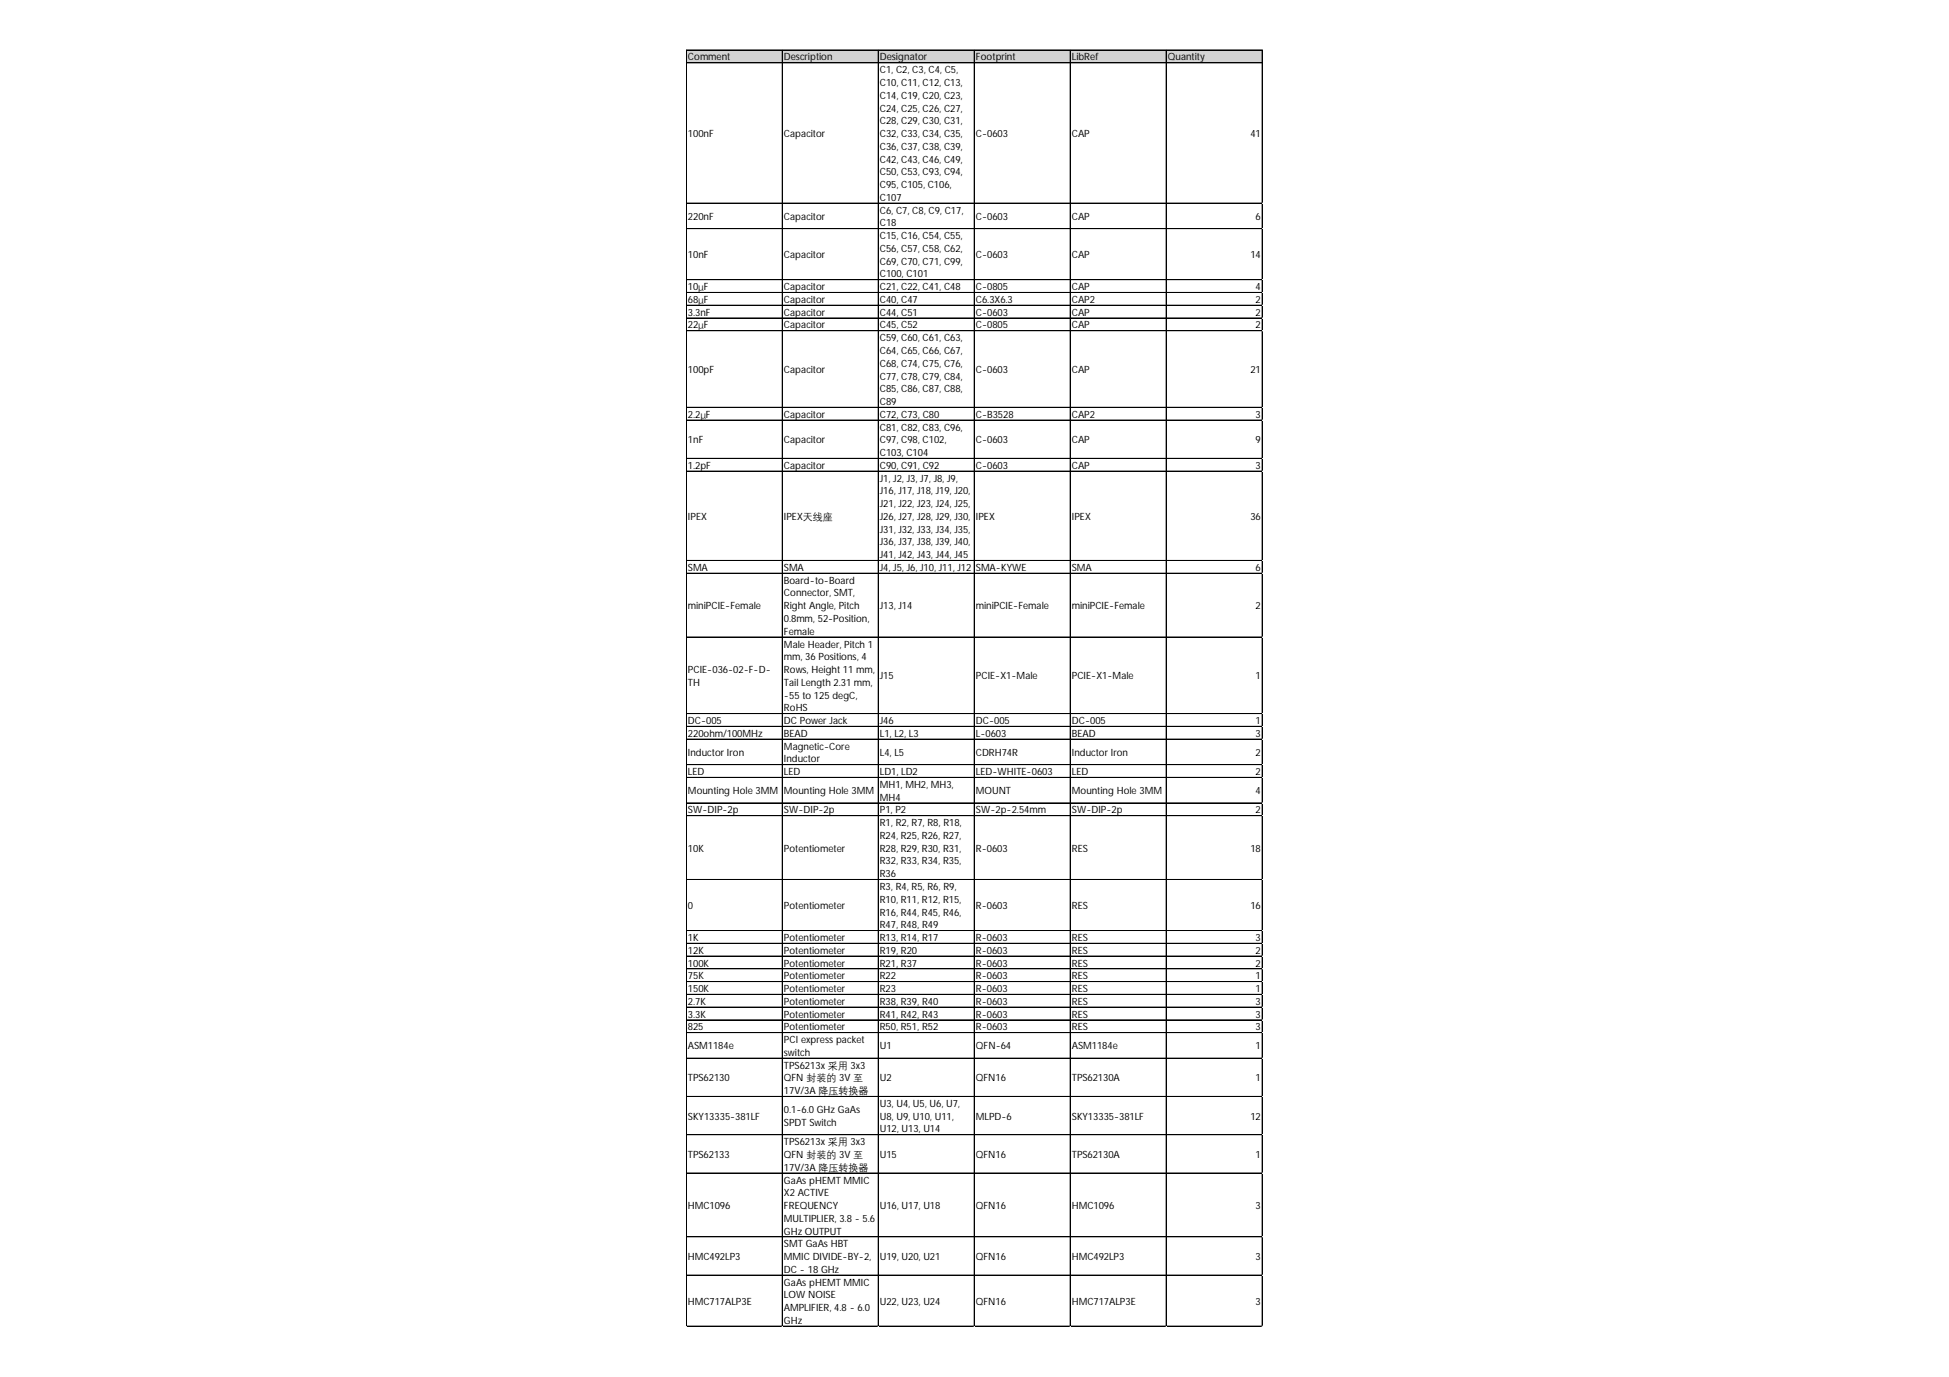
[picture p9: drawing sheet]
<svg xmlns="http://www.w3.org/2000/svg" width="297mm" height="210mm" viewBox="0 0 297 210" stroke-linecap="round" stroke-linejoin="round" font-family="sans-serif">
<defs><g id="words">
<g font-size="1.5">
<text x="104.8" y="9.2">Comment</text>
<text x="119.5" y="9.2">Description</text>
<text x="134.1" y="9.2">Designator</text>
<text x="134.1" y="11.2">C1, C2, C3, C4, C5,</text>
<text x="148.7" y="9.2">Footprint</text>
<text x="163.4" y="9.2">LibRef</text>
<text x="178" y="9.2">Quantity</text>
<text x="134.1" y="13.1">C10, C11, C12, C13,</text>
<text x="134.1" y="15.1">C14, C19, C20, C23,</text>
<text x="134.1" y="17">C24, C25, C26, C27,</text>
<text x="104.8" y="20.9">100nF</text>
<text x="119.5" y="20.9">Capacitor</text>
<text x="134.1" y="18.9">C28, C29, C30, C31,</text>
<text x="134.1" y="20.9">C32, C33, C34, C35,</text>
<text x="134.1" y="22.8">C36, C37, C38, C39,</text>
<text x="148.7" y="20.9">C-0603</text>
<text x="163.4" y="20.9">CAP</text>
<text x="190.6" y="20.9">41</text>
<text x="134.1" y="24.8">C42, C43, C46, C49,</text>
<text x="134.1" y="26.7">C50, C53, C93, C94,</text>
<text x="134.1" y="28.7">C95, C105, C106,</text>
<text x="104.8" y="33.5">220nF</text>
<text x="119.5" y="33.5">Capacitor</text>
<text x="134.1" y="30.6">C107</text>
<text x="134.1" y="32.6">C6, C7, C8, C9, C17,</text>
<text x="134.1" y="34.5">C18</text>
<text x="148.7" y="33.5">C-0603</text>
<text x="163.4" y="33.5">CAP</text>
<text x="191.4" y="33.5">6</text>
<text x="104.8" y="39.3">10nF</text>
<text x="119.5" y="39.3">Capacitor</text>
<text x="134.1" y="36.5">C15, C16, C54, C55,</text>
<text x="134.1" y="38.4">C56, C57, C58, C62,</text>
<text x="134.1" y="40.3">C69, C70, C71, C99,</text>
<text x="148.7" y="39.3">C-0603</text>
<text x="163.4" y="39.3">CAP</text>
<text x="190.6" y="39.3">14</text>
<text x="104.8" y="44.2">10μF</text>
<text x="104.8" y="46.2">68μF</text>
<text x="119.5" y="44.2">Capacitor</text>
<text x="119.5" y="46.2">Capacitor</text>
<text x="134.1" y="42.3">C100, C101</text>
<text x="134.1" y="44.2">C21, C22, C41, C48</text>
<text x="134.1" y="46.2">C40, C47</text>
<text x="148.7" y="44.2">C-0805</text>
<text x="148.7" y="46.2">C6.3X6.3</text>
<text x="163.4" y="44.2">CAP</text>
<text x="163.4" y="46.2">CAP2</text>
<text x="191.4" y="44.2">4</text>
<text x="191.4" y="46.2">2</text>
<text x="104.8" y="48.1">3.3nF</text>
<text x="104.8" y="50.1">22μF</text>
<text x="119.5" y="48.1">Capacitor</text>
<text x="119.5" y="50.1">Capacitor</text>
<text x="134.1" y="48.1">C44, C51</text>
<text x="134.1" y="50.1">C45, C52</text>
<text x="134.1" y="52">C59, C60, C61, C63,</text>
<text x="134.1" y="54">C64, C65, C66, C67,</text>
<text x="148.7" y="48.1">C-0603</text>
<text x="148.7" y="50.1">C-0805</text>
<text x="163.4" y="48.1">CAP</text>
<text x="163.4" y="50.1">CAP</text>
<text x="191.4" y="48.1">2</text>
<text x="191.4" y="50.1">2</text>
<text x="104.8" y="56.9">100pF</text>
<text x="119.5" y="56.9">Capacitor</text>
<text x="134.1" y="55.9">C68, C74, C75, C76,</text>
<text x="134.1" y="57.9">C77, C78, C79, C84,</text>
<text x="134.1" y="59.8">C85, C86, C87, C88,</text>
<text x="148.7" y="56.9">C-0603</text>
<text x="163.4" y="56.9">CAP</text>
<text x="190.6" y="56.9">21</text>
<text x="104.8" y="63.7">2.2μF</text>
<text x="119.5" y="63.7">Capacitor</text>
<text x="134.1" y="61.7">C89</text>
<text x="134.1" y="63.7">C72, C73, C80</text>
<text x="134.1" y="65.6">C81, C82, C83, C96,</text>
<text x="148.7" y="63.7">C-B3528</text>
<text x="163.4" y="63.7">CAP2</text>
<text x="191.4" y="63.7">3</text>
<text x="104.8" y="67.6">1nF</text>
<text x="104.8" y="71.5">1.2pF</text>
<text x="119.5" y="67.6">Capacitor</text>
<text x="119.5" y="71.5">Capacitor</text>
<text x="134.1" y="67.6">C97, C98, C102,</text>
<text x="134.1" y="69.5">C103, C104</text>
<text x="134.1" y="71.5">C90, C91, C92</text>
<text x="148.7" y="67.6">C-0603</text>
<text x="148.7" y="71.5">C-0603</text>
<text x="163.4" y="67.6">CAP</text>
<text x="163.4" y="71.5">CAP</text>
<text x="191.4" y="67.6">9</text>
<text x="191.4" y="71.5">3</text>
<text x="134.1" y="73.4">J1, J2, J3, J7, J8, J9,</text>
<text x="134.1" y="75.4">J16, J17, J18, J19, J20,</text>
<text x="134.1" y="77.3">J21, J22, J23, J24, J25,</text>
<text x="104.8" y="79.3">IPEX</text>
<text x="119.5" y="79.3">IPEX天线座</text>
<text x="134.1" y="79.3">J26, J27, J28, J29, J30,</text>
<text x="134.1" y="81.2">J31, J32, J33, J34, J35,</text>
<text x="134.1" y="83.1">J36, J37, J38, J39, J40,</text>
<text x="148.7" y="79.3">IPEX</text>
<text x="163.4" y="79.3">IPEX</text>
<text x="190.6" y="79.3">36</text>
<text x="104.8" y="87">SMA</text>
<text x="119.5" y="87">SMA</text>
<text x="119.5" y="89">Board-to-Board</text>
<text x="134.1" y="85.1">J41, J42, J43, J44, J45</text>
<text x="134.1" y="87">J4, J5, J6, J10, J11, J12</text>
<text x="148.7" y="87">SMA-KYWE</text>
<text x="163.4" y="87">SMA</text>
<text x="191.4" y="87">6</text>
<text x="104.8" y="92.9">miniPCIE-Female</text>
<text x="119.5" y="90.9">Connector, SMT,</text>
<text x="119.5" y="92.9">Right Angle, Pitch</text>
<text x="119.5" y="94.8">0.8mm, 52-Position,</text>
<text x="134.1" y="92.9">J13, J14</text>
<text x="148.7" y="92.9">miniPCIE-Female</text>
<text x="163.4" y="92.9">miniPCIE-Female</text>
<text x="191.4" y="92.9">2</text>
<text x="119.5" y="96.8">Female</text>
<text x="119.5" y="98.7">Male Header, Pitch 1</text>
<text x="119.5" y="100.6">mm, 36 Positions, 4</text>
<text x="104.8" y="102.6">PCIE-036-02-F-D-</text>
<text x="104.8" y="104.5">TH</text>
<text x="119.5" y="102.6">Rows, Height 11 mm,</text>
<text x="119.5" y="104.5">Tail Length 2.31 mm,</text>
<text x="119.5" y="106.5">-55 to 125 degC,</text>
<text x="134.1" y="103.5">J15</text>
<text x="148.7" y="103.5">PCIE-X1-Male</text>
<text x="163.4" y="103.5">PCIE-X1-Male</text>
<text x="191.4" y="103.5">1</text>
<text x="104.8" y="110.4">DC-005</text>
<text x="104.8" y="112.3">220ohm/100MHz</text>
<text x="119.5" y="108.4">RoHS</text>
<text x="119.5" y="110.4">DC Power Jack</text>
<text x="119.5" y="112.3">BEAD</text>
<text x="134.1" y="110.4">J46</text>
<text x="134.1" y="112.3">L1, L2, L3</text>
<text x="148.7" y="110.4">DC-005</text>
<text x="148.7" y="112.3">L-0603</text>
<text x="163.4" y="110.4">DC-005</text>
<text x="163.4" y="112.3">BEAD</text>
<text x="191.4" y="110.4">1</text>
<text x="191.4" y="112.3">3</text>
<text x="104.8" y="115.2">Inductor Iron</text>
<text x="104.8" y="118.2">LED</text>
<text x="119.5" y="114.3">Magnetic-Core</text>
<text x="119.5" y="116.2">Inductor</text>
<text x="119.5" y="118.2">LED</text>
<text x="134.1" y="115.2">L4, L5</text>
<text x="134.1" y="118.2">LD1, LD2</text>
<text x="148.7" y="115.2">CDRH74R</text>
<text x="148.7" y="118.2">LED-WHITE-0603</text>
<text x="163.4" y="115.2">Inductor Iron</text>
<text x="163.4" y="118.2">LED</text>
<text x="191.4" y="115.2">2</text>
<text x="191.4" y="118.2">2</text>
<text x="104.8" y="121">Mounting Hole 3MM</text>
<text x="104.8" y="124">SW-DIP-2p</text>
<text x="119.5" y="121">Mounting Hole 3MM</text>
<text x="119.5" y="124">SW-DIP-2p</text>
<text x="134.1" y="120.1">MH1, MH2, MH3,</text>
<text x="134.1" y="122">MH4</text>
<text x="134.1" y="124">P1, P2</text>
<text x="134.1" y="125.9">R1, R2, R7, R8, R18,</text>
<text x="148.7" y="121">MOUNT</text>
<text x="148.7" y="124">SW-2p-2.54mm</text>
<text x="163.4" y="121">Mounting Hole 3MM</text>
<text x="163.4" y="124">SW-DIP-2p</text>
<text x="191.4" y="121">4</text>
<text x="191.4" y="124">2</text>
<text x="104.8" y="129.8">10K</text>
<text x="119.5" y="129.8">Potentiometer</text>
<text x="134.1" y="127.9">R24, R25, R26, R27,</text>
<text x="134.1" y="129.8">R28, R29, R30, R31,</text>
<text x="134.1" y="131.8">R32, R33, R34, R35,</text>
<text x="148.7" y="129.8">R-0603</text>
<text x="163.4" y="129.8">RES</text>
<text x="190.6" y="129.8">18</text>
<text x="134.1" y="133.7">R36</text>
<text x="134.1" y="135.7">R3, R4, R5, R6, R9,</text>
<text x="134.1" y="137.6">R10, R11, R12, R15,</text>
<text x="104.8" y="138.6">0</text>
<text x="104.8" y="143.4">1K</text>
<text x="119.5" y="138.6">Potentiometer</text>
<text x="119.5" y="143.4">Potentiometer</text>
<text x="134.1" y="139.6">R16, R44, R45, R46,</text>
<text x="134.1" y="141.5">R47, R48, R49</text>
<text x="134.1" y="143.4">R13, R14, R17</text>
<text x="148.7" y="138.6">R-0603</text>
<text x="148.7" y="143.4">R-0603</text>
<text x="163.4" y="138.6">RES</text>
<text x="163.4" y="143.4">RES</text>
<text x="190.6" y="138.6">16</text>
<text x="191.4" y="143.4">3</text>
<text x="104.8" y="145.4">12K</text>
<text x="104.8" y="147.3">100K</text>
<text x="104.8" y="149.3">75K</text>
<text x="119.5" y="145.4">Potentiometer</text>
<text x="119.5" y="147.3">Potentiometer</text>
<text x="119.5" y="149.3">Potentiometer</text>
<text x="134.1" y="145.4">R19, R20</text>
<text x="134.1" y="147.3">R21, R37</text>
<text x="134.1" y="149.3">R22</text>
<text x="148.7" y="145.4">R-0603</text>
<text x="148.7" y="147.3">R-0603</text>
<text x="148.7" y="149.3">R-0603</text>
<text x="163.4" y="145.4">RES</text>
<text x="163.4" y="147.3">RES</text>
<text x="163.4" y="149.3">RES</text>
<text x="191.4" y="145.4">2</text>
<text x="191.4" y="147.3">2</text>
<text x="191.4" y="149.3">1</text>
<text x="104.8" y="151.2">150K</text>
<text x="104.8" y="153.2">2.7K</text>
<text x="104.8" y="155.1">3.3K</text>
<text x="119.5" y="151.2">Potentiometer</text>
<text x="119.5" y="153.2">Potentiometer</text>
<text x="119.5" y="155.1">Potentiometer</text>
<text x="134.1" y="151.2">R23</text>
<text x="134.1" y="153.2">R38, R39, R40</text>
<text x="134.1" y="155.1">R41, R42, R43</text>
<text x="148.7" y="151.2">R-0603</text>
<text x="148.7" y="153.2">R-0603</text>
<text x="148.7" y="155.1">R-0603</text>
<text x="163.4" y="151.2">RES</text>
<text x="163.4" y="153.2">RES</text>
<text x="163.4" y="155.1">RES</text>
<text x="191.4" y="151.2">1</text>
<text x="191.4" y="153.2">3</text>
<text x="191.4" y="155.1">3</text>
<text x="104.8" y="157.1">825</text>
<text x="104.8" y="160">ASM1184e</text>
<text x="119.5" y="157.1">Potentiometer</text>
<text x="119.5" y="159">PCI express packet</text>
<text x="119.5" y="161">switch</text>
<text x="134.1" y="157.1">R50, R51, R52</text>
<text x="134.1" y="160">U1</text>
<text x="148.7" y="157.1">R-0603</text>
<text x="148.7" y="160">QFN-64</text>
<text x="163.4" y="157.1">RES</text>
<text x="163.4" y="160">ASM1184e</text>
<text x="191.4" y="157.1">3</text>
<text x="191.4" y="160">1</text>
<text x="104.8" y="164.8">TPS62130</text>
<text x="119.5" y="162.9">TPS6213x 采用 3x3</text>
<text x="119.5" y="164.8">QFN 封装的 3V 至</text>
<text x="119.5" y="166.8">17V/3A 降压转换器</text>
<text x="134.1" y="164.8">U2</text>
<text x="148.7" y="164.8">QFN16</text>
<text x="163.4" y="164.8">TPS62130A</text>
<text x="191.4" y="164.8">1</text>
<text x="104.8" y="170.7">SKY13335-381LF</text>
<text x="119.5" y="169.7">0.1-6.0 GHz GaAs</text>
<text x="119.5" y="171.6">SPDT Switch</text>
<text x="134.1" y="168.7">U3, U4, U5, U6, U7,</text>
<text x="134.1" y="170.7">U8, U9, U10, U11,</text>
<text x="134.1" y="172.6">U12, U13, U14</text>
<text x="148.7" y="170.7">MLPD-6</text>
<text x="163.4" y="170.7">SKY13335-381LF</text>
<text x="190.6" y="170.7">12</text>
<text x="104.8" y="176.5">TPS62133</text>
<text x="119.5" y="174.6">TPS6213x 采用 3x3</text>
<text x="119.5" y="176.5">QFN 封装的 3V 至</text>
<text x="119.5" y="178.5">17V/3A 降压转换器</text>
<text x="134.1" y="176.5">U15</text>
<text x="148.7" y="176.5">QFN16</text>
<text x="163.4" y="176.5">TPS62130A</text>
<text x="191.4" y="176.5">1</text>
<text x="104.8" y="184.3">HMC1096</text>
<text x="119.5" y="180.4">GaAs pHEMT MMIC</text>
<text x="119.5" y="182.4">X2 ACTIVE</text>
<text x="119.5" y="184.3">FREQUENCY</text>
<text x="134.1" y="184.3">U16, U17, U18</text>
<text x="148.7" y="184.3">QFN16</text>
<text x="163.4" y="184.3">HMC1096</text>
<text x="191.4" y="184.3">3</text>
<text x="119.5" y="186.2">MULTIPLIER, 3.8 - 5.6</text>
<text x="119.5" y="188.2">GHz OUTPUT</text>
<text x="119.5" y="190.1">SMT GaAs HBT</text>
<text x="104.8" y="192.1">HMC492LP3</text>
<text x="119.5" y="192.1">MMIC DIVIDE-BY-2,</text>
<text x="119.5" y="194">DC - 18 GHz</text>
<text x="119.5" y="196">GaAs pHEMT MMIC</text>
<text x="119.5" y="197.9">LOW NOISE</text>
<text x="134.1" y="192.1">U19, U20, U21</text>
<text x="148.7" y="192.1">QFN16</text>
<text x="163.4" y="192.1">HMC492LP3</text>
<text x="191.4" y="192.1">3</text>
<text x="104.8" y="198.9">HMC717ALP3E</text>
<text x="119.5" y="199.9">AMPLIFIER, 4.8 - 6.0</text>
<text x="119.5" y="201.8">GHz</text>
<text x="134.1" y="198.9">U22, U23, U24</text>
<text x="148.7" y="198.9">QFN16</text>
<text x="163.4" y="198.9">HMC717ALP3E</text>
<text x="191.4" y="198.9">3</text>
</g>
</g></defs>
<path d="M104.6 7.6h87.9v2h-87.9z" fill="#d3d3d3"/>
<g fill="none" stroke="#000" stroke-width=".15">
<path d="M104.6 7.6v194.6M104.6 7.6h87.8M104.6 9.6h87.8M119.2 7.7v194.5M133.9 7.7l-.1 194.5M148.5 7.7v194.5M163.1 7.7v194.5M177.8 7.7l-.1 194.5M192.4 7.7v194.5M192.4 7.6h-87.8v194.6M104.6 31h87.8M104.6 34.9h87.8"/>
<path d="M104.6 42.6h87.8M104.6 42.7h87.8M104.6 44.6h87.8M104.6 46.5h87.8M104.6 48.5h87.8M104.6 50.4h87.8M104.6 62.1h87.8M104.6 64l87.8 .1M104.6 69.9h87.8M104.6 71.8h87.8M104.6 85.4h87.8M104.6 85.5h87.8"/>
<path d="M104.6 87.4h87.8M104.6 97.1h87.8M104.6 108.8h87.8M104.6 110.7h87.8M104.6 112.7h87.8M104.6 116.6h87.8M104.6 118.5h87.8M104.6 122.4h87.8M104.6 124.3h87.8M104.6 124.4h87.8M104.6 134.1h87.8M104.6 141.8l87.8 .1"/>
<path d="M104.6 143.8h87.8M104.6 145.7h87.8M104.6 145.8h87.8M104.6 147.7h87.8M104.6 149.6h87.8M104.6 149.7h87.8M104.6 151.6h87.8M104.6 153.5h87.8M104.6 155.5h87.8M104.6 157.4h87.8M104.6 161.3h87.8M104.6 167.1l87.8 .1"/>
<path d="M104.6 173h87.8M104.6 178.8h87.8M104.6 188.5h87.8M104.6 188.6h87.8M104.6 194.4h87.8M104.6 202.1l87.8 .1"/>
</g>
<path d="M104.6 202.2v.1" fill="none" stroke="#e0e0e0" stroke-width=".15"/>
<path d="M119.2 202.2v.1" fill="none" stroke="#e0e0e0" stroke-width=".15"/>
<path d="M133.8 202.2v.1" fill="none" stroke="#e0e0e0" stroke-width=".15"/>
<path d="M148.5 202.2v.1" fill="none" stroke="#e0e0e0" stroke-width=".15"/>
<path d="M163.1 202.2v.1" fill="none" stroke="#e0e0e0" stroke-width=".15"/>
<path d="M177.7 202.2v.1" fill="none" stroke="#e0e0e0" stroke-width=".15"/>
<path d="M192.4 202.2v.1" fill="none" stroke="#e0e0e0" stroke-width=".15"/>
<path d="M192.4 31h.1" fill="none" stroke="#e0e0e0" stroke-width=".15"/>
<path d="M192.4 34.9h.1" fill="none" stroke="#e0e0e0" stroke-width=".15"/>
<path d="M192.4 42.6h.1" fill="none" stroke="#e0e0e0" stroke-width=".15"/>
<path d="M192.4 44.6h.1" fill="none" stroke="#e0e0e0" stroke-width=".15"/>
<path d="M192.4 46.5h.1" fill="none" stroke="#e0e0e0" stroke-width=".15"/>
<path d="M192.4 48.5h.1" fill="none" stroke="#e0e0e0" stroke-width=".15"/>
<path d="M192.4 50.4h.1" fill="none" stroke="#e0e0e0" stroke-width=".15"/>
<path d="M192.4 62.1h.1" fill="none" stroke="#e0e0e0" stroke-width=".15"/>
<path d="M192.4 64h.1" fill="none" stroke="#e0e0e0" stroke-width=".15"/>
<path d="M192.4 69.9h.1" fill="none" stroke="#e0e0e0" stroke-width=".15"/>
<path d="M192.4 71.8h.1" fill="none" stroke="#e0e0e0" stroke-width=".15"/>
<path d="M192.4 85.4h.1" fill="none" stroke="#e0e0e0" stroke-width=".15"/>
<path d="M192.4 87.4h.1" fill="none" stroke="#e0e0e0" stroke-width=".15"/>
<path d="M192.4 97.1h.1" fill="none" stroke="#e0e0e0" stroke-width=".15"/>
<path d="M192.4 108.8h.1" fill="none" stroke="#e0e0e0" stroke-width=".15"/>
<path d="M192.4 110.7h.1" fill="none" stroke="#e0e0e0" stroke-width=".15"/>
<path d="M192.4 112.7h.1" fill="none" stroke="#e0e0e0" stroke-width=".15"/>
<path d="M192.4 116.6h.1" fill="none" stroke="#e0e0e0" stroke-width=".15"/>
<path d="M192.4 118.5h.1" fill="none" stroke="#e0e0e0" stroke-width=".15"/>
<path d="M192.4 122.4h.1" fill="none" stroke="#e0e0e0" stroke-width=".15"/>
<path d="M192.4 124.3h.1" fill="none" stroke="#e0e0e0" stroke-width=".15"/>
<path d="M192.4 134.1h.1" fill="none" stroke="#e0e0e0" stroke-width=".15"/>
<path d="M192.4 141.8h.1" fill="none" stroke="#e0e0e0" stroke-width=".15"/>
<path d="M192.4 143.8h.1" fill="none" stroke="#e0e0e0" stroke-width=".15"/>
<path d="M192.4 145.7h.1" fill="none" stroke="#e0e0e0" stroke-width=".15"/>
<path d="M192.4 147.7h.1" fill="none" stroke="#e0e0e0" stroke-width=".15"/>
<path d="M192.4 149.6h.1" fill="none" stroke="#e0e0e0" stroke-width=".15"/>
<path d="M192.4 151.6h.1" fill="none" stroke="#e0e0e0" stroke-width=".15"/>
<path d="M192.4 153.5h.1" fill="none" stroke="#e0e0e0" stroke-width=".15"/>
<path d="M192.4 155.5h.1" fill="none" stroke="#e0e0e0" stroke-width=".15"/>
<path d="M192.4 157.4h.1" fill="none" stroke="#e0e0e0" stroke-width=".15"/>
<path d="M192.4 161.3h.1" fill="none" stroke="#e0e0e0" stroke-width=".15"/>
<path d="M192.4 167.1h.1" fill="none" stroke="#e0e0e0" stroke-width=".15"/>
<path d="M192.4 173h.1" fill="none" stroke="#e0e0e0" stroke-width=".15"/>
<path d="M192.4 178.8h.1" fill="none" stroke="#e0e0e0" stroke-width=".15"/>
<path d="M192.4 188.5h.1" fill="none" stroke="#e0e0e0" stroke-width=".15"/>
<path d="M192.4 194.4h.1" fill="none" stroke="#e0e0e0" stroke-width=".15"/>
<path d="M192.4 202.1h.1" fill="none" stroke="#e0e0e0" stroke-width=".15"/>
<use href="#words"/>
</svg>
